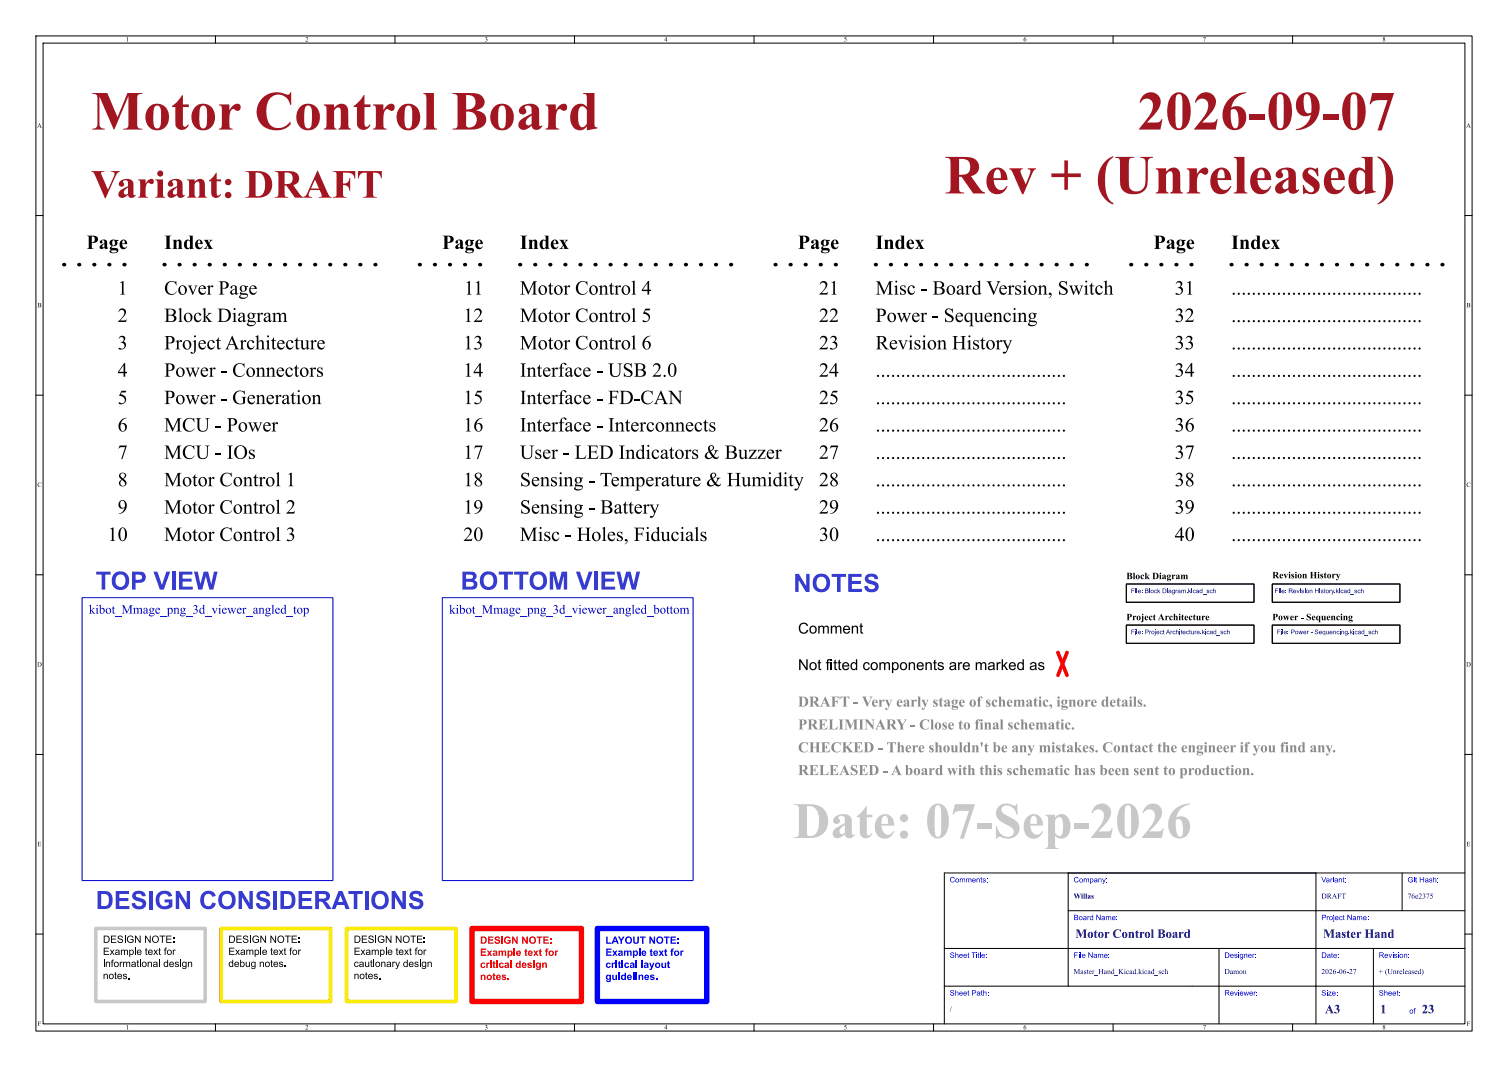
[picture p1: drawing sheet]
<svg xmlns="http://www.w3.org/2000/svg" width="420mm" height="297mm" viewBox="0 0 420 297" stroke-linecap="round" stroke-linejoin="round" font-family="sans-serif">
<defs><g id="words">
<g font-size="15.3" fill="#a21622">
<text x="25.4" y="37.9">Motor ControlBoard</text>
<text x="316.8" y="37.9">2026-09-07</text>
<text x="263" y="55.7">Rev+ (Unreleased)</text>
</g>
<text font-size="14.2" fill="#c8c8c8" x="221" y="235">Date:07-Sep-2026</text>
<text font-size="11.1" fill="#a21622" x="25.4" y="56.4">Variant:DRAFT</text>
<g font-size="7" fill="#353ccf">
<text x="26.7" y="165">TOP VIEW</text>
<text x="128.3" y="165">BOTTOM VIEW</text>
<text x="221" y="165.6">NOTES</text>
<text x="26.7" y="253.9">DESIGN CONSIDERATIONS</text>
</g>
<g font-size="5.6">
<text x="24.1" y="70">Page</text>
<text x="45.7" y="70">Index</text>
<text x="123.1" y="70">Page</text>
<text x="144.8" y="70">Index</text>
<text x="222.2" y="70">Page</text>
<text x="243.8" y="70">Index</text>
<text x="321.2" y="70">Page</text>
<text x="342.9" y="70">Index</text>
<text x="32.8" y="82.7">1</text>
<text x="45.7" y="82.7">CoverPage</text>
<text x="129.2" y="82.7">11</text>
<text x="144.8" y="82.7">Motor Control4</text>
<text x="228.1" y="82.7">21</text>
<text x="243.8" y="82.7">Misc - BoardVersion,Switch</text>
<text x="327.1" y="82.7">31</text>
<text x="342.9" y="82.7">......................................</text>
<text x="32.8" y="90.3">2</text>
<text x="45.7" y="90.3">Block Diagram</text>
<text x="129" y="90.3">12</text>
<text x="144.8" y="90.3">Motor Control5</text>
<text x="228.1" y="90.3">22</text>
<text x="243.8" y="90.3">Power- Sequencing</text>
<text x="327.1" y="90.3">32</text>
<text x="342.9" y="90.3">......................................</text>
<text x="32.8" y="97.9">3</text>
<text x="45.7" y="97.9">ProjectArchitecture</text>
<text x="129" y="97.9">13</text>
<text x="144.8" y="97.9">Motor Control6</text>
<text x="228.1" y="97.9">23</text>
<text x="243.8" y="97.9">RevisionHistory</text>
<text x="327.1" y="97.9">33</text>
<text x="342.9" y="97.9">......................................</text>
<text x="32.8" y="105.5">4</text>
<text x="45.7" y="105.5">Power- Connectors</text>
<text x="129" y="105.5">14</text>
<text x="144.8" y="105.5">Interface- USB2.0</text>
<text x="228.1" y="105.5">24</text>
<text x="243.8" y="105.5">......................................</text>
<text x="327.1" y="105.5">34</text>
<text x="342.9" y="105.5">......................................</text>
<text x="32.8" y="113.2">5</text>
<text x="45.7" y="113.2">Power- Generation</text>
<text x="129" y="113.2">15</text>
<text x="144.8" y="113.2">Interface- FD-CAN</text>
<text x="228.1" y="113.2">25</text>
<text x="243.8" y="113.2">......................................</text>
<text x="327.1" y="113.2">35</text>
<text x="342.9" y="113.2">......................................</text>
<text x="32.8" y="120.8">6</text>
<text x="45.7" y="120.8">MCU - Power</text>
<text x="129" y="120.8">16</text>
<text x="144.8" y="120.8">Interface- Interconnects</text>
<text x="228.1" y="120.8">26</text>
<text x="243.8" y="120.8">......................................</text>
<text x="327.1" y="120.8">36</text>
<text x="342.9" y="120.8">......................................</text>
<text x="32.8" y="128.4">7</text>
<text x="45.7" y="128.4">MCU - IOs</text>
<text x="129" y="128.4">17</text>
<text x="144.8" y="128.4">User- LED Indicators&amp; Buzzer</text>
<text x="228.1" y="128.4">27</text>
<text x="243.8" y="128.4">......................................</text>
<text x="327.1" y="128.4">37</text>
<text x="342.9" y="128.4">......................................</text>
<text x="32.8" y="136">8</text>
<text x="45.7" y="136">Motor Control1</text>
<text x="129" y="136">18</text>
<text x="144.8" y="136">Sensing- Temperature&amp; Humidity 28</text>
<text x="243.8" y="136">......................................</text>
<text x="327.1" y="136">38</text>
<text x="342.9" y="136">......................................</text>
<text x="32.8" y="143.6">9</text>
<text x="45.7" y="143.6">Motor Control2</text>
<text x="129" y="143.6">19</text>
<text x="144.8" y="143.6">Sensing- Battery</text>
<text x="228.1" y="143.6">29</text>
<text x="243.8" y="143.6">......................................</text>
<text x="327.1" y="143.6">39</text>
<text x="342.9" y="143.6">......................................</text>
<text x="30" y="151.3">10</text>
<text x="45.7" y="151.3">Motor Control3</text>
<text x="129" y="151.3">20</text>
<text x="144.8" y="151.3">Misc - Holes,Fiducials</text>
<text x="228.1" y="151.3">30</text>
<text x="243.8" y="151.3">......................................</text>
<text x="327.1" y="151.3">40</text>
<text x="342.9" y="151.3">......................................</text>
</g>
<g font-size="4.2">
<text x="222.2" y="176.9">Comment</text>
<text x="222.2" y="187">Not fitted components are marked as</text>
</g>
<g font-size="4.2" fill="#8c8c8c">
<text x="222.2" y="197.2">DRAFT - Veryearlystageofschematic,ignoredetails.</text>
<text x="222.2" y="203.6">PRELIMINARY - Closetofinalschematic.</text>
<text x="222.2" y="209.9">CHECKED - Thereshouldn'tbeanymistakes.Contacttheengineerif youfindany.</text>
<text x="222.2" y="216.3">RELEASED - A boardwiththisschematichasbeensenttoproduction.</text>
</g>
<g font-size="3.5" fill="#0000c2">
<text x="24.8" y="172.2">kibot_Mmage_png_3d_viewer_angled_top</text>
<text x="125.1" y="172.2">kibot_Mmage_png_3d_viewer_angled_bottom</text>
</g>
<g font-size="3.5" fill="#00007f">
<text x="299.5" y="261.9">Motor ControlBoard</text>
<text x="368.5" y="261.9">MasterHand</text>
<text x="369" y="282.9">A3</text>
<text x="384.4" y="282.9">1</text>
<text x="396" y="282.9">23</text>
</g>
<g font-size="2.8">
<text x="28.7" y="266.9">Example text for</text>
<text x="63.6" y="266.9">Example text for</text>
<text x="98.5" y="266.9">Example text for</text>
<text x="28.7" y="270.3">informational design</text>
<text x="28.7" y="273.7">notes.</text>
<text x="63.6" y="270.3">debug notes.</text>
<text x="98.5" y="270.3">cautionary design</text>
<text x="98.5" y="273.7">notes.</text>
</g>
<g font-size="2.8" fill="#f00">
<text x="133.7" y="267.2">Example text for</text>
<text x="133.7" y="270.5">critical design</text>
<text x="133.7" y="273.9">notes.</text>
</g>
<g font-size="2.8" fill="#00f">
<text x="168.6" y="267.2">Example text for</text>
<text x="168.6" y="270.5">critical layout</text>
<text x="168.6" y="273.9">guidelines.</text>
</g>
<g font-size="2.7">
<text x="313.7" y="161.5">BlockDiagram</text>
<text x="354.3" y="161.3">RevisionHistory</text>
<text x="313.7" y="173">ProjectArchitecture</text>
<text x="354.3" y="173">Power- Sequencing</text>
</g>
<g font-size="2.1" fill="#00f">
<text x="264.5" y="246.2">Comments:</text>
<text x="299" y="246.2">Company:</text>
<text x="368" y="246.2">Variant:</text>
<text x="392" y="246.2">Git Hash:</text>
<text x="299" y="256.7">Board Name:</text>
<text x="368" y="256.7">Project Name:</text>
<text x="264.5" y="267.2">Sheet Title:</text>
<text x="299" y="267.2">File Name:</text>
<text x="341" y="267.2">Designer:</text>
<text x="368" y="267.2">Date:</text>
<text x="384" y="267.2">Revision:</text>
<text x="264.5" y="277.7">Sheet Path:</text>
<text x="341" y="277.7">Reviewer:</text>
<text x="368" y="277.7">Size:</text>
<text x="384" y="277.7">Sheet:</text>
<text x="392.5" y="282.7">of</text>
</g>
<g font-size="2.1" fill="#00007f">
<text x="299" y="250.7">Willas</text>
<text x="368" y="250.7">DRAFT</text>
<text x="392" y="250.7">76e2375</text>
<text x="299" y="271.7">Master_Hand_Kicad.kicad_sch</text>
<text x="341" y="271.7">Damon</text>
<text x="368" y="271.7">2026-06-27</text>
<text x="384" y="271.7">+ (Unreleased)</text>
<text x="264.5" y="282.2">/</text>
</g>
<g font-size="1.8">
<text x="35" y="12">1</text>
<text x="85" y="12">2</text>
<text x="135" y="12">3</text>
<text x="185" y="12">4</text>
<text x="235" y="12">5</text>
<text x="285" y="12">6</text>
<text x="335" y="12">7</text>
<text x="385" y="12">8</text>
<text x="10.3" y="36">A</text>
<text x="408.3" y="36">A</text>
<text x="10.4" y="86">B</text>
<text x="408.4" y="86">B</text>
<text x="10.4" y="136">C</text>
<text x="408.4" y="136">C</text>
<text x="10.3" y="186">D</text>
<text x="408.3" y="186">D</text>
<text x="10.4" y="236">E</text>
<text x="408.4" y="236">E</text>
<text x="10.5" y="286">F</text>
<text x="35" y="287">1</text>
<text x="85" y="287">2</text>
<text x="135" y="287">3</text>
<text x="185" y="287">4</text>
<text x="235" y="287">5</text>
<text x="285" y="287">6</text>
<text x="335" y="287">7</text>
<text x="385" y="287">8</text>
<text x="408.5" y="286">F</text>
</g>
<g font-size="1.8" fill="#000084">
<text x="315" y="165.8">File: Block Diagram.kicad_sch</text>
<text x="355" y="165.8">File: Revision History.kicad_sch</text>
<text x="315" y="177.3">File: Project Architecture.kicad_sch</text>
<text x="355.6" y="177.3">File: Power - Sequencing.kicad_sch</text>
</g>
</g></defs>
<g fill="none" stroke="#000" stroke-width=".28">
<path d="M10 10h400v277h-400zM12 12h396v273h-396zM60 10v2M110 10v2M160 10v2M210 10v2M260 10v2M310 10v2M360 10v2M10 60h2M408 60h2M10 110h2"/>
<path d="M408 110h2M10 160h2M408 160h2M313.7 174h35.5v5.1h-35.5zM313.7 162.6h35.5v5h-35.5zM354.3 162.6h35.6v5h-35.6zM354.3 174h35.6v5.1h-35.6zM10 210h2M408 210h2M297.5 253.5h110.5M297.5 243v31.5M366.5 243v42"/>
<path d="M390.5 243v10.5M408 243h-145v42M10 260h2M263 274.5h145M263 264h145M339.5 264v21M382.5 264v21M408 260h2M60 285v2M110 285v2M160 285v2M210 285v2"/>
<path d="M260 285v2M310 285v2M360 285v2"/>
</g>
<g fill="#000084">
<path d="M315.1 175.3h.9v.1h-.7v.4h.6v.1h-.6v.6h-.2z"/>
<path d="M316.2 175.3l.1 .1z"/>
<path d="M316.6 175.3h.1v1.2h-.1z"/>
<path d="M318.9 175.3h.5a.39 .39 0 0 1 .5 .3 .39 .39 0 0 1-.5 .4h-.3v.5h-.2v-.6l.7-.1 .1-.2-.1-.2h-.5v.5h-.2z"/>
<path d="M321.7 175.3l.1 .1z"/>
<path d="M324 175.4l.1-.1v.3h.2l-.2 .7 .2 .2-.3-.1z"/>
<path d="M325.2 175.3h.2l.5 1.2h-.2l-.1-.4h-.5l-.4 .4 .2-.5h.6l-.2-.6-.2 .6h-.2z"/>
<path d="M327.5 175.3h.2v.4h.5l.1 .8h-.2v-.6l-.2-.2-.2 .2v.6h-.2z"/>
<path d="M328.5 175.3l.2 .1z"/>
<path d="M328.9 175.4l.2-.1v.3h.1l-.1 .7 .2 .2-.4-.1z"/>
<path d="M331.3 175.4l.2-.1v.3h.1l-.1 .7 .1 .2-.3-.1z"/>
<path d="M334.8 175.3h.2v.7l.6-.4-.4 .3 .4 .6-.5-.4-.3 .4z"/>
<path d="M335.7 175.3l.2 .1z"/>
<path d="M338.1 175.7h.5v-.4h.1v1.2h-.6l-.2-.3 .2-.1a.25 .25 0 0 0 .4 .2 .25 .25 0 0 0 0-.5 .25 .25 0 0 0-.4 .2l-.2 .1z"/>
<path d="M341.7 175.3h.2v.4h.6v.8h-.2v-.6l-.2-.2-.2 .2v.6h-.2z"/>
</g>
<path d="M354.3 162.6h35.6v5h-35.6z" fill="none" stroke="#000" stroke-width=".28"/>
<g fill="#000084">
<path d="M355.1 163.8h.9v.2h-.7v.4h.6v.1h-.6v.6h-.2z"/>
<path d="M356.2 163.8l.1 .2z"/>
<path d="M356.6 163.8h.1v1.3h-.1z"/>
<path d="M359 163.8h.5a.35 .35 0 0 1 .5 .3 .35 .35 0 0 1-.4 .4l.5 .6-.8-.6h-.2v.6h-.1v-.7h.7l.1-.2-.7-.2v.4h-.1z"/>
<path d="M362.1 163.8l.1 .2z"/>
<path d="M363.4 163.8l.1 .2z"/>
<path d="M366.3 163.8h.1v.6h.7v-.6h.2v1.3h-.2v-.6h-.7v.6h-.1z"/>
<path d="M367.5 163.8l.2 .2z"/>
<path d="M368.8 163.9h.2v.3h.1l-.1 .6 .2 .3-.3-.1z"/>
<path d="M372.1 163.8h.2v.8l.6-.4-.4 .3 .4 .6-.5-.5-.3 .5z"/>
<path d="M373 163.8l.2 .2z"/>
<path d="M375.4 164.3h.5v-.5h.1v1.3h-.6l-.2-.4 .2-.1a.25 .25 0 0 0 .4 .2 .25 .25 0 0 0 0-.4 .25 .25 0 0 0-.4 .1l-.2 .1z"/>
<path d="M379 163.8h.2v.5h.6v.8h-.2v-.7l-.2-.1-.2 .1v.7h-.2z"/>
</g>
<path d="M313.7 162.6h35.5v5h-35.5z" fill="none" stroke="#000" stroke-width=".28"/>
<g fill="#000084">
<path d="M315.1 163.8h.9v.2h-.7v.4h.6v.1h-.6v.6h-.2z"/>
<path d="M316.2 163.8l.1 .2z"/>
<path d="M316.6 163.8h.1v1.3h-.1z"/>
<path d="M318.9 163.8l.9 .2v1l-.9 .1 .8-.4-.1-.2h-.5v.5h-.2v-.6l.8-.2-.6-.2v.4h-.2z"/>
<path d="M320.1 163.8h.2v1.3h-.2z"/>
<path d="M322.4 163.8h.1v.8l.6-.4-.3 .3 .3 .6-.5-.5-.2 .5z"/>
<path d="M323.8 163.8h.4a.64 .64 0 0 1 .6 .7 .64 .64 0 0 1-.6 .6h-.4v-.1h.4a.49 .49 0 0 0 .5-.5 .49 .49 0 0 0-.5-.5h-.2v1h-.2z"/>
<path d="M325 163.8l.2 .2z"/>
<path d="M331 163.8h.1v.8l.6-.4-.4 .3 .4 .6-.5-.5-.2 .5z"/>
<path d="M331.9 163.8l.1 .2z"/>
<path d="M334.2 164.3h.5v-.5h.2v1.3h-.6l-.2-.4 .1-.1a.25 .25 0 0 0 .4 .2 .25 .25 0 0 0 0-.4 .25 .25 0 0 0-.4 .1l-.1 .1z"/>
<path d="M337.9 163.8h.1v.5h.6v.8h-.1v-.7l-.2-.1-.2 .1-.1 .7h-.1z"/>
</g>
<path d="M354.3 174h35.6v5.1h-35.6z" fill="none" stroke="#000" stroke-width=".28"/>
<g fill="#000084">
<path d="M355.7 175.3h.9v.1h-.7v.4h.6v.1h-.6v.6h-.2z"/>
<path d="M356.8 175.3l.2 .1z"/>
<path d="M357.2 175.3h.1v1.2h-.1z"/>
<path d="M359.6 175.3h.5a.39 .39 0 0 1 .5 .3 .39 .39 0 0 1-.5 .4h-.3v.5h-.2v-.6l.6-.1 .2-.2-.2-.2h-.4v.5h-.2z"/>
<path d="M366.3 175.4l.6-.1 .2 .2-.1 .1a.27 .27 0 0 0-.4-.3 .27 .27 0 0 0-.1 .4l.2 .1a.45 .45 0 0 1 .4 .7 .45 .45 0 0 1-.8-.1l-.2-.3h.2a.29 .29 0 0 0 .3 .4 .29 .29 0 0 0 .2-.5l-.5-.2z"/>
<path d="M373.2 175.3l.2 .1z"/>
<path d="M376.1 175.3h.1v.7l.6-.4-.4 .3 .4 .6-.5-.4-.2 .4z"/>
<path d="M376.9 175.3l.2 .1z"/>
<path d="M379.3 175.7h.5v-.4h.2v1.2h-.6l-.2-.3 .1-.1a.25 .25 0 0 0 .4 .2 .25 .25 0 0 0 0-.5 .25 .25 0 0 0-.4 .2l-.1 .1z"/>
<path d="M383 175.3h.1v.4h.6v.8h-.1v-.6l-.2-.2-.3 .2v.6h-.1z"/>
</g>
<path d="M17.8 73.7h17.8M45.7 73.7h61M116.8 73.7h17.8M144.8 73.7h60.9M215.9 73.7h17.8M243.8 73.7h61M315 73.7h17.7M342.9 73.7h61" fill="none" stroke="#000" stroke-width="1" stroke-dasharray=".2 4"/>
<path d="M294.6 181.6l2.6 6.4M297.2 181.6l-2.6 6.4" fill="none" stroke="#f00" stroke-width="1"/>
<path d="M166.4 258.4h30.4v20.4h-30.4z" fill="none" stroke="#00f" stroke-width="1.5"/>
<g fill="#00f">
<path d="M168.8 260.7h.4v1.7h1v.3h-1.4z"/>
<path d="M171.1 260.7h.4l.8 2h-.4l-.2-.5h-.8l-.1 .5h-.5l.3-.8h1l-.3-.7-.3 .7h-.4z"/>
<path d="M172.1 260.7h.5l.4 .8 .5-.8h.5l-.8 1.2v.8h-.4v-.9z"/>
<path d="M174.4 260.9a1 1 0 0 1 1.5 .2 1 1 0 0 1-.5 1.5 1 1 0 0 1-1.3-.9h.4a.61 .61 0 0 0 .8 .7 .61 .61 0 0 0 .3-1l-.5-.4a.58 .58 0 0 0-.6 .7h-.4z"/>
<path d="M176.3 260.7h.4v1.1a.43 .43 0 0 0 .4 .6 .43 .43 0 0 0 .4-.6v-1.1h.4v1.4a.8 .8 0 0 1-.8 .6 .8 .8 0 0 1-.8-.6z"/>
<path d="M178.2 260.7h1.6v.3h-.6v1.7h-.4v-1.7h-.6z"/>
<path d="M180.9 260.7h.3l.9 1.3v-1.3h.3v2h-.4l-.8-1.3v1.3h-.3z"/>
<path d="M183.1 260.9a1 1 0 0 1 1.5 .2 1 1 0 0 1-.5 1.5 1 1 0 0 1-1.3-.9h.4a.61 .61 0 0 0 .8 .7 .61 .61 0 0 0 .3-1l-.5-.4a.58 .58 0 0 0-.6 .7h-.4z"/>
<path d="M184.9 260.7h1.6v.3h-.6v1.7h-.4v-1.7h-.6z"/>
<path d="M186.8 260.7h1.4v.3h-1v.5h1v.3h-1v.6h1.1v.3h-1.5z"/>
<path d="M188.7 261.2h.4v.4h-.4z"/>
<path d="M188.7 262.3h.4v.4h-.4z"/>
<path d="M168.8 264h1.5v.4h-1.1v.4h1v.4h-1v.5h1.1v.4h-1.5z"/>
</g>
<path d="M178.2 264v2.1" fill="none" stroke="#00f" stroke-width=".38"/>
<g fill="#00f">
<path d="M181.1 264.3l.4-.2v.5h.3v.3h-.3v.6l.3 .5-.6-.1-.1-1h-.2z"/>
<path d="M185.2 264.3l.4-.2v.5h.2v.3h-.2v.6l.2 .5-.6-.1v-1h-.2z"/>
<path d="M187 264.1h.7l-.1 .2-.3 .1v.2h.3v.3h-.3v1.2h-.4v-1.2h-.2z"/>
<path d="M172.3 267.7l.3-.2v.5h.3v.3h-.3v.6l.3 .5-.6-.1v-1h-.2z"/>
</g>
<path d="M177.3 267.4v2M178.8 267.4v2" fill="none" stroke="#00f" stroke-width=".38"/>
<g fill="#00f">
<path d="M185.9 267.7l.4-.2v.5h.3v.3h-.3v.6l.3 .5-.6-.1-.1-1h-.1z"/>
<path d="M173.1 271.5l.4-.2 .5 .2v-.7h.3v2h-.3v-.2l-.2 .2a.63 .63 0 0 1-.7-.2 .63 .63 0 0 1-.2-.6h.4l.1 .4a.37 .37 0 0 0 .5-.1 .37 .37 0 0 0 0-.5 .37 .37 0 0 0-.5 0l-.1 .2h-.4z"/>
</g>
<path d="M176.5 270.8v2" fill="none" stroke="#00f" stroke-width=".38"/>
<path d="M131.4 258.4h30.5v20.4h-30.5z" fill="none" stroke="#f00" stroke-width="1.5"/>
<g fill="#f00">
<path d="M133.9 260.7h.7a1.01 1.01 0 0 1 1 1 1.01 1.01 0 0 1-.9 1h-.8v-.3h.4a.69 .69 0 0 0 .9-.7 .69 .69 0 0 0-.9-.7v1.4h-.4z"/>
<path d="M135.9 260.7h1.5v.3h-1.1v.5h1v.3h-1v.6h1.1v.3h-1.5z"/>
<path d="M137.9 260.8l.4-.1a.7 .7 0 0 1 1 .6l-.9-.3-.3 .2 .3 .2a.75 .75 0 0 1 .9 .9 .75 .75 0 0 1-1.3 .3l-.3-.5 .4-.1a.37 .37 0 0 0 .4 .5 .37 .37 0 0 0 .2-.6 .7 .7 0 0 1-.8-.2 .7 .7 0 0 1 0-.9z"/>
</g>
<path d="M139.8 260.7v2" fill="none" stroke="#f00" stroke-width=".4"/>
<g fill="#f00">
<path d="M140.7 260.9l1-.2 .5 .5-.4 .1a.65 .65 0 0 0-.9 0 .65 .65 0 0 0-.1 .9 .65 .65 0 0 0 .9 .1l.1-.3h-.4v-.4h.8v.8a1.09 1.09 0 0 1-1.5 .1 1.09 1.09 0 0 1 0-1.6z"/>
<path d="M142.6 260.7h.4l.8 1.3v-1.3h.4v2h-.4l-.8-1.3v1.3h-.4z"/>
<path d="M145.4 260.7h.4l.8 1.3v-1.3h.4v2h-.4l-.8-1.3v1.3h-.4z"/>
<path d="M147.6 260.9a1 1 0 0 1 1.6 .2 1 1 0 0 1-.5 1.5 1 1 0 0 1-1.4-.9h.5a.61 .61 0 0 0 .7 .7 .61 .61 0 0 0 .3-1l-.5-.4a.58 .58 0 0 0-.5 .7h-.5z"/>
<path d="M149.5 260.7h1.5v.3h-.5v1.7h-.4v-1.7h-.6z"/>
<path d="M151.3 260.7h1.5v.3h-1.1v.5h1v.3h-1v.6h1.1v.3h-1.5z"/>
<path d="M153.2 261.2h.4v.4h-.4z"/>
<path d="M153.2 262.3h.4v.4h-.4z"/>
<path d="M133.9 264h1.5v.4h-1.1v.4h1v.4h-1v.5h1.1v.4h-1.5z"/>
</g>
<path d="M143.3 264v2.1" fill="none" stroke="#f00" stroke-width=".38"/>
<g fill="#f00">
<path d="M146.2 264.3l.4-.2v.5h.2v.3h-.2v.6l.3 .5-.7-.1v-1h-.2z"/>
<path d="M150.2 264.3l.4-.2v.5h.3v.3h-.3v.6l.3 .5-.6-.1-.1-1h-.1z"/>
<path d="M152.1 264.1h.6v.2l-.3 .1v.2h.3v.3h-.3v1.2h-.4v-1.2h-.2z"/>
<path d="M137.3 267.7l.4-.2v.5h.3v.3h-.3v.6l.3 .5-.6-.1-.1-1h-.1z"/>
</g>
<path d="M142.3 267.4v2" fill="none" stroke="#f00" stroke-width=".38"/>
<g fill="#f00">
<path d="M143.8 268.1l.4-.2 .4 .2v-.7h.4v2h-.3v-.2l-.2 .2a.63 .63 0 0 1-.7-.1 .63 .63 0 0 1-.2-.6h.4l.1 .3a.37 .37 0 0 0 .5-.1 .37 .37 0 0 0-.1-.5 .37 .37 0 0 0-.5 0v.3h-.4z"/>
<path d="M137.3 271l.4-.2v.5h.3v.3h-.3v.6l.3 .6-.6-.2-.1-1h-.1z"/>
</g>
<path d="M123.2 166.4h69.8v78.7h-69.8z" fill="none" stroke="#0000c2" stroke-width=".28"/>
<g fill="#0000c2">
<path d="M125.1 168.5l.6-.2v1.6l.5-.5-.1-.2h.7l-.8 .6 .9 1h-.8l.1-.2-.5-.7v.8l.2 .1h-.8l.3-.3v-1.8z"/>
<path d="M127.9 168.5l.5-.2v1.2a.7 .7 0 0 1 1.1 0 .7 .7 0 0 1-.2 1 .83 .83 0 0 1-1.2 .2v-1.1h.3v1a.55 .55 0 0 0 .8-.5 .55 .55 0 0 0-.8-.5h-.3v-.9z"/>
<path d="M154.4 168.5h.6a.52 .52 0 0 1 .3 .4 .52 .52 0 0 1-.3 .5 .74 .74 0 0 1 .2 1.1 .74 .74 0 0 1-1.1 .1 .58 .58 0 0 0 .8 0 .58 .58 0 0 0 .1-.7l-.5-.3a.47 .47 0 0 0 .5-.3 .47 .47 0 0 0-.2-.6 .47 .47 0 0 0-.6 .2z"/>
<path d="M156.7 168.5l.5-.2v2.2l.3 .2-.6 .2v-.3a.66 .66 0 0 1-.8 .1 .66 .66 0 0 1-.3-.8h.3l.1 .5a.41 .41 0 0 0 .7 .1v-.9a.43 .43 0 0 0-.6-.3 .43 .43 0 0 0-.2 .6h-.3a.71 .71 0 0 1 1.1-.6v-.7z"/>
<path d="M175.9 168.5l.6-.2v2.3l.2 .2h-.7l.2-.2v-1.6v-.4z"/>
<path d="M179.4 168.5l.5-.2v2.2l.3 .2-.6 .2v-.3a.66 .66 0 0 1-.8 .1 .66 .66 0 0 1-.3-.8h.3l.1 .5a.41 .41 0 0 0 .7 .1v-.9a.43 .43 0 0 0-.6-.3 .43 .43 0 0 0-.2 .6h-.3a.71 .71 0 0 1 1.1-.6v-.7z"/>
<path d="M181.9 168.5l.6-.2v1.2a.7 .7 0 0 1 1 0 .7 .7 0 0 1-.1 1 .83 .83 0 0 1-1.2 .2v-1.1h.3v1a.55 .55 0 0 0 .8-.5 .55 .55 0 0 0-.8-.5h-.3v-.9z"/>
<circle cx="127.4" cy="168.5" r=".17"/>
<circle cx="161.5" cy="168.5" r=".17"/>
</g>
<path d="M96.5 258.4h30.5v20.4h-30.5z" fill="none" stroke="#faec00" stroke-width="1"/>
<g fill="#000">
<path d="M63.8 263.8h1.5v.2h-1.2v.6h1.1v.3h-1.1v.7h1.2v.2h-1.5zM63.8 260.4h.7a1.01 1.01 0 0 1 1 1 1.01 1.01 0 0 1-1 1h-.7v-.2h.7a.78 .78 0 0 0 .7-.8 .78 .78 0 0 0-.7-.7h-.4v1.5h-.3zM63.9 267.8l.4-.1 .4 .2v-.7h.2v2h-.2v-.2l-.3 .2-.4-.1-.3-.5 .2-.2a.45 .45 0 0 0 .6 .6 .45 .45 0 0 0 .2-.8l-.5-.3-.3 .5h-.2zM65.8 260.4h1.5v.3h-1.2v.6h1.1v.2h-1.1v.7h1.2v.2h-1.5zM66.9 267.2h.2v.7a.66 .66 0 0 1 1 .5 .66 .66 0 0 1-1 .6v.2h-.2v-.8h.2a.46 .46 0 0 0 .6 .6 .46 .46 0 0 0 .2-.8l-.5-.3-.3 .5h-.2zM67.8 260.6l1-.1 .3 .4-.2 .1a.43 .43 0 0 0-.5-.5 .43 .43 0 0 0-.3 .7l.3 .1a.68 .68 0 0 1 .7 .9 .68 .68 0 0 1-1.1 .2l-.4-.5 .3-.1a.52 .52 0 0 0 .5 .4 .52 .52 0 0 0 .5-.5l-1.1-.4zM70.5 260.7l1.1-.3 .4 .4 .1 .2-.2 .1a.77 .77 0 0 0-1.1-.2 .77 .77 0 0 0-.1 1.1 .77 .77 0 0 0 1.1 .1l.1-.4h-.6v-.3h.8v.8a1.08 1.08 0 0 1-1.5 0 1.08 1.08 0 0 1-.1-1.5zM72.5 260.4h.3l1 1.6v-1.6h.3v2h-.3l-1-1.5v1.5h-.3zM75.3 260.4h.3l1 1.6v-1.6h.3v2h-.3l-1-1.5v1.5h-.3zM75.5 264l.2-.2v.6h.3v.1h-.3v.9l.3 .4-.5-.1v-1.2h-.2zM75.5 267.4l.2-.2v.5h.3v.2h-.3v.9l.3 .4-.5-.2v-1.1h-.2zM77.5 260.7a.99 .99 0 0 1 1.6 .1 .99 .99 0 0 1-.5 1.5 .99 .99 0 0 1-1.3-.8h.2a.75 .75 0 0 0 1.1 .7 .75 .75 0 0 0 .2-1.3l-.5-.3-.3 .1-.4 .3-.1 .5h-.2z"/>
<path d="M79.2 264l.3-.2v.6h.2v.1h-.2v.9l.2 .4-.5-.1v-1.2h-.2zM79.4 260.4h1.5v.3h-.6v1.7h-.3v-1.7h-.6zM80.9 263.9l.5-.1-.4 .3 .3 .4h-.3v1.3h-.2v-1.3h-.2zM81.2 260.4h1.5v.3h-1.2v.6h1.1v.2h-1.1v.7h1.2v.2h-1.5zM83.1 261h.3v.3h-.3zM83.1 262.2h.3v.2h-.3zM98.7 263.8h1.5v.2h-1.2v.6h1.1v.3h-1.1v.7h1.2v.2h-1.5zM98.7 260.4h.7a1.01 1.01 0 0 1 1 1 1.01 1.01 0 0 1-.9 1h-.8v-.2h.7a.78 .78 0 0 0 .7-.8 .78 .78 0 0 0-.7-.7h-.4v1.5h-.3zM100.8 260.4h1.4v.3h-1.2v.6h1.1v.2h-1.1v.7h1.3v.2h-1.5zM101.9 270.7l.2-.1v.5h.3v.2h-.3v.8l.3 .4-.5-.1v-1.1h-.2zM102.8 260.6l.9-.1 .4 .4-.3 .1a.43 .43 0 0 0-.5-.5 .43 .43 0 0 0-.3 .7l.3 .1a.68 .68 0 0 1 .8 .9 .68 .68 0 0 1-1.2 .2l-.4-.5 .3-.1a.52 .52 0 0 0 .5 .4 .52 .52 0 0 0 .5-.5l-1.1-.4zM103.3 267.4l.2-.2v.5h.3v.2h-.3v.9l.3 .4-.5-.2v-1.1h-.2z"/>
<path d="M105.5 260.7l1-.3 .4 .4 .1 .2-.2 .1a.77 .77 0 0 0-1.1-.2 .77 .77 0 0 0-.1 1.1 .77 .77 0 0 0 1.1 .1l.1-.4h-.6v-.3h.9v.8a1.08 1.08 0 0 1-1.6 0 1.08 1.08 0 0 1 0-1.5zM107.4 260.4h.3l1.1 1.6v-1.6h.2v2h-.3l-1-1.5v1.5h-.3zM110.2 260.4h.3l1.1 1.6v-1.6h.2v2h-.3l-1-1.5v1.5h-.3zM110.4 264l.3-.2v.6h.2v.1h-.2v.9l.2 .4-.5-.1v-1.2h-.2zM112.4 260.7a.99 .99 0 0 1 1.6 .1 .99 .99 0 0 1-.5 1.5 .99 .99 0 0 1-1.3-.8h.3a.75 .75 0 0 0 1 .7 .75 .75 0 0 0 .2-1.3l-.4-.3-.4 .1-.4 .3v.5h-.3zM112.5 267.8l.4-.1 .4 .2v-.7h.3v2h-.3v-.2l-.2 .2-.5-.1-.3-.5 .3-.2a.45 .45 0 0 0 .5 .6 .45 .45 0 0 0 .2-.8l-.5-.3-.2 .5h-.3zM114.1 264l.3-.2v.6h.2v.1h-.2v.9l.3 .4-.5-.1-.1-1.2h-.1zM114.3 260.4h1.6v.3h-.7v1.7h-.3v-1.7h-.6zM115.8 263.9l.5-.1-.3 .3 .2 .4h-.2v1.3h-.3v-1.3h-.2zM116.2 260.4h1.4v.3h-1.2v.6h1.1v.2h-1.1v.7h1.2v.2h-1.4zM118.1 261h.2v.3h-.2zM118.1 262.2h.2v.2h-.2z"/>
</g>
<path d="M69.7 260.4v2M72.6 263.8v2M104.7 260.4v2M107.5 263.8v2" fill="none" stroke="#000" stroke-width=".28"/>
<path d="M61.6 258.4h30.5v20.4h-30.5z" fill="none" stroke="#ffa500" stroke-width="1"/>
<path d="M22.9 166.4h69.8v78.7h-69.8z" fill="none" stroke="#0000c2" stroke-width=".28"/>
<g fill="#0000c2">
<path d="M24.8 168.5l.5-.2v1.6l.6-.5-.1-.2h.7l-.9 .6 1 1h-.8l.1-.2-.6-.7 .1 .8 .2 .1h-.8l.3-.3-.1-1.8z"/>
<path d="M27.5 168.5l.6-.2v1.2a.7 .7 0 0 1 1 0 .7 .7 0 0 1-.1 1 .83 .83 0 0 1-1.2 .2v-1.1h.3v1a.55 .55 0 0 0 .8-.5 .55 .55 0 0 0-.8-.5h-.3v-.9z"/>
<path d="M54 168.5h.7a.52 .52 0 0 1 .3 .4 .52 .52 0 0 1-.4 .5 .74 .74 0 0 1 .3 1.1 .74 .74 0 0 1-1.1 .1 .58 .58 0 0 0 .8 0 .58 .58 0 0 0 .1-.7l-.6-.3a.47 .47 0 0 0 .6-.3 .47 .47 0 0 0-.3-.6 .47 .47 0 0 0-.6 .2z"/>
<path d="M56.3 168.5l.6-.2v2.2l.3 .2-.6 .2v-.3a.66 .66 0 0 1-.8 .1 .66 .66 0 0 1-.3-.8h.3l.1 .5a.41 .41 0 0 0 .7 .1v-.9a.43 .43 0 0 0-.6-.3 .43 .43 0 0 0-.2 .6h-.3a.71 .71 0 0 1 1.1-.6v-.7z"/>
<path d="M75.6 168.5l.6-.2v2.3l.2 .2h-.8l.3-.2v-1.6l-.1-.4z"/>
<path d="M79 168.5l.6-.2v2.2l.3 .2-.6 .2v-.3a.66 .66 0 0 1-.8 .1 .66 .66 0 0 1-.3-.8h.3l.1 .5a.41 .41 0 0 0 .7 .1v-.9a.43 .43 0 0 0-.6-.3 .43 .43 0 0 0-.2 .6h-.3a.71 .71 0 0 1 1.1-.6v-.7z"/>
<circle cx="27.1" cy="168.5" r=".17"/>
<circle cx="61.2" cy="168.5" r=".17"/>
</g>
<path d="M26.7 258.4h30.4v20.4h-30.4z" fill="none" stroke="#c8c8c8" stroke-width="1"/>
<g fill="#000">
<path d="M28.9 263.8h1.4v.2h-1.1v.6h1.1v.3h-1.1v.7h1.2v.2h-1.5zM28.9 260.4h.7a1.01 1.01 0 0 1 .9 1 1.01 1.01 0 0 1-.9 1h-.7v-.2h.7a.78 .78 0 0 0 .7-.8 .78 .78 0 0 0-.7-.7h-.4v1.5h-.3zM30.9 260.4h1.5v.3h-1.2v.6h1.1v.2h-1.1v.7h1.2v.2h-1.5zM31.2 267.2l.5-.1-.4 .4 .3 .4h-.3v1.3h-.2v-1.3h-.2zM32 270.7l.3-.1v.5h.2v.2h-.2v.8l.2 .4-.5-.1v-1.1h-.2zM32.9 260.6l1-.1 .3 .4-.2 .1a.43 .43 0 0 0-.5-.5 .43 .43 0 0 0-.3 .7l.3 .1a.68 .68 0 0 1 .7 .9 .68 .68 0 0 1-1.1 .2l-.4-.5 .2-.1a.52 .52 0 0 0 .6 .4 .52 .52 0 0 0 .5-.5l-1.1-.4zM35.6 260.7l1-.3 .5 .4 .1 .2-.3 .1a.77 .77 0 0 0-1.1-.2 .77 .77 0 0 0-.1 1.1 .77 .77 0 0 0 1.1 .1l.1-.4h-.5v-.3h.8v.8a1.08 1.08 0 0 1-1.5 0 1.08 1.08 0 0 1-.1-1.5zM37.6 260.4h.3l1 1.6v-1.6h.3v2h-.3l-1.1-1.5v1.5h-.2zM38.2 267.4l.3-.2v.5h.2v.2h-.2v.9l.3 .4-.5-.2-.1-1.1h-.2zM40.4 260.4h.3l1 1.6v-1.6h.3v2h-.3l-1.1-1.5v1.5h-.2zM40.6 264l.2-.2v.6h.3v.1h-.3v.9l.3 .4-.5-.1v-1.2h-.2zM42.6 260.7a.99 .99 0 0 1 1.5 .1 .99 .99 0 0 1-.5 1.5 .99 .99 0 0 1-1.3-.8h.3a.75 .75 0 0 0 1.1 .7 .75 .75 0 0 0 .1-1.3l-.4-.3-.4 .1-.3 .3-.1 .5h-.3z"/>
<path d="M44.3 264l.2-.2v.6h.3v.1h-.3v.9l.3 .4-.5-.1v-1.2h-.2zM44.4 260.4h1.6v.3h-.6v1.7h-.3v-1.7h-.7zM46 263.9l.5-.1-.4 .3 .3 .4h-.3v1.3h-.2v-1.3h-.3zM46.3 260.4h1.5v.3h-1.2v.6h1.1v.2h-1.1v.7h1.2v.2h-1.5zM45.8 267.8l.4-.1 .4 .2v-.7h.2v2h-.2v-.2l-.3 .2-.4-.1-.3-.5 .2-.2a.45 .45 0 0 0 .6 .6 .45 .45 0 0 0 .2-.8l-.5-.3-.3 .5h-.2zM48.2 261h.3v.3h-.3zM48.2 262.2h.3v.2h-.3zM50.2 267.2h.2v.2h-.2z"/>
</g>
<path d="M34.8 260.4v2M37.7 263.8v2M44.4 267.2v2" fill="none" stroke="#000" stroke-width=".28"/>
<use href="#words"/>
</svg>
